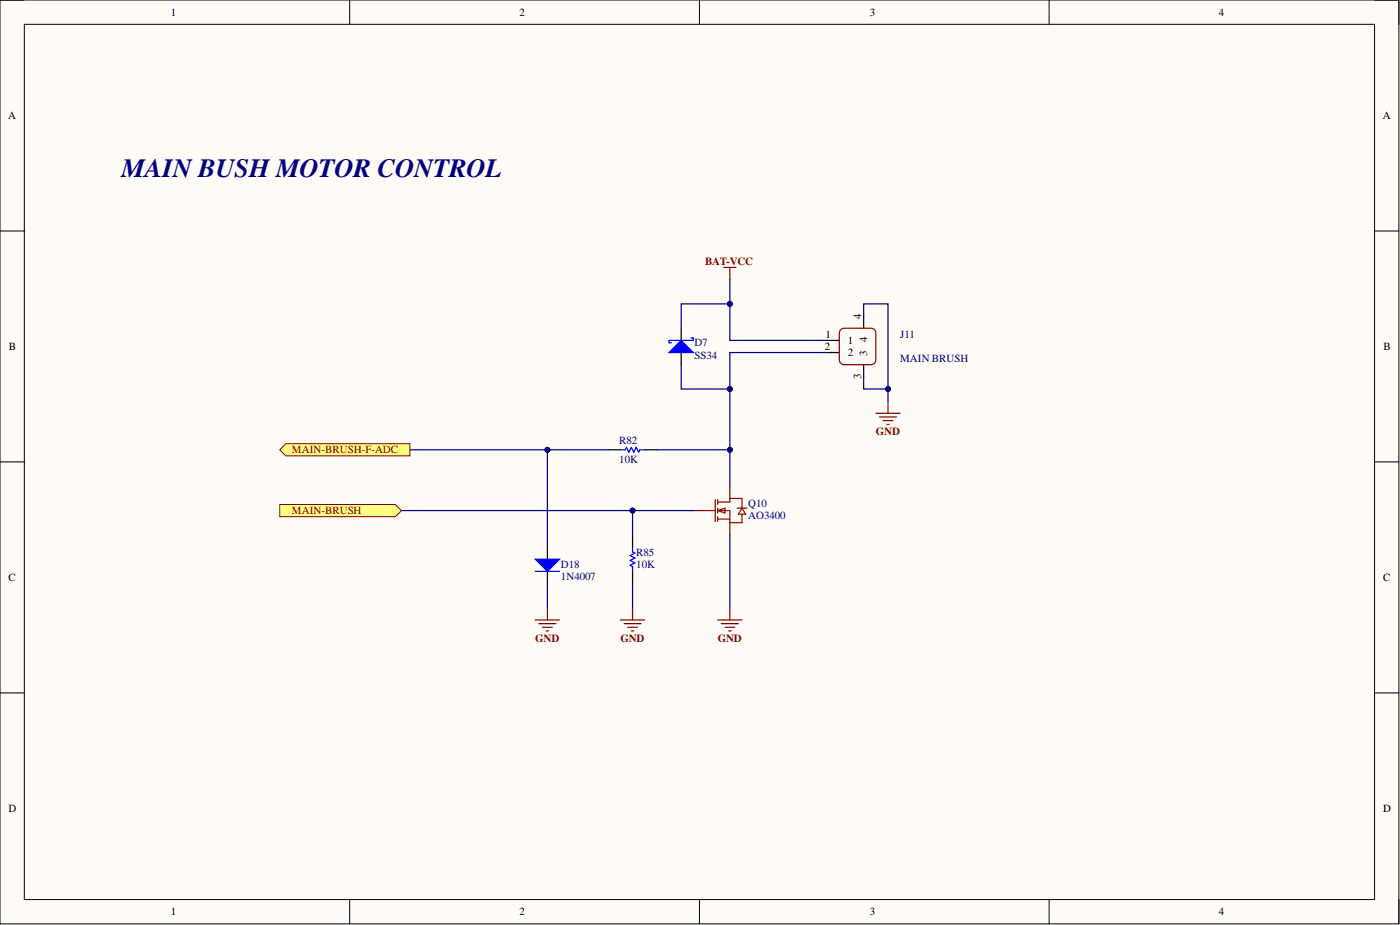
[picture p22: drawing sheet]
<svg xmlns="http://www.w3.org/2000/svg" width="292mm" height="193mm" viewBox="0 0 292 193" stroke-linecap="round" stroke-linejoin="round" font-family="sans-serif">
<defs><g id="words">
<text font-size="5.5" fill="#000080" x="25.4" y="36.9">MAIN BUSH MOTOR CONTROL</text>
<g font-size="2.3">
<text x="35.6" y="3.3">1</text>
<text x="108.4" y="3.3">2</text>
<text x="181.5" y="3.3">3</text>
<text x="254.3" y="3.3">4</text>
<text x="1.7" y="24.9">A</text>
<text x="288.5" y="24.9">A</text>
<text x="172.2" y="70.5">1</text>
<text x="176.9" y="71.8">1</text>
<text x="179.7" y="66.4" transform="rotate(-90 179.7 66.4)">4</text>
<text x="181" y="71.3" transform="rotate(-90 181 71.3)">4</text>
<text x="1.9" y="73">B</text>
<text x="172.1" y="73">2</text>
<text x="176.9" y="74.3">2</text>
<text x="181" y="74.3" transform="rotate(-90 181 74.3)">3</text>
<text x="288.7" y="73">B</text>
<text x="179.7" y="79" transform="rotate(-90 179.7 79)">3</text>
<text x="1.8" y="121.2">C</text>
<text x="288.6" y="121.2">C</text>
<text x="1.8" y="169.4">D</text>
<text x="288.6" y="169.4">D</text>
<text x="35.6" y="191">1</text>
<text x="108.4" y="191">2</text>
<text x="181.5" y="191">3</text>
<text x="254.3" y="191">4</text>
</g>
<g font-size="2.3" fill="#800000">
<text x="147.1" y="55.3">BAT-VCC</text>
<text x="60.9" y="94.6">MAIN-BRUSH-F-ADC</text>
<text x="182.7" y="90.8">GND</text>
<text x="60.9" y="107.3">MAIN-BRUSH</text>
<text x="111.7" y="133.9">GND</text>
<text x="129.4" y="133.9">GND</text>
<text x="149.7" y="133.9">GND</text>
</g>
<g font-size="2.3" fill="#000080">
<text x="187.8" y="70.5">J11</text>
<text x="144.9" y="72.3">D7</text>
<text x="144.9" y="74.8">SS34</text>
<text x="187.8" y="75.6">MAIN BRUSH</text>
<text x="129.2" y="92.6">R82</text>
<text x="129.2" y="96.6">10K</text>
<text x="156.1" y="105.8">Q10</text>
<text x="156.1" y="108.3">AO3400</text>
<text x="117" y="118.4">D18</text>
<text x="132.7" y="115.9">R85</text>
<text x="132.7" y="118.4">10K</text>
<text x="117" y="121">1N4007</text>
</g>
</g></defs>
<path d="M0 0h291.9v192.7h-291.9z" fill-rule="evenodd" fill="#fffcf8"/>
<path d="M0 0h291.9v192.7h-291.9z" fill="none" stroke="#000" stroke-width=".21"/>
<path d="M5.1 5.1h281.7v182.6h-281.7z" fill-rule="evenodd" fill="#fffcf8"/>
<g fill="none" stroke="#000" stroke-width=".21">
<path d="M0 0h5.1M5.1 5.1h281.7v182.6h-281.7zM73 0v5.1M145.9 0v5.1M218.9 0v5.1M286.8 0h5.1v5.1M0 48.2h5.1M286.8 48.2h5.1M0 96.4h5.1M286.8 96.4h5.1M0 144.6h5.1M286.8 144.6h5.1"/>
<path d="M73 187.7v5M145.9 187.7v5M218.9 187.7v5M291.9 187.7v5"/>
</g>
<path d="M147.2 106.5h2M149.2 104.2v4.6M149.7 106.5l1.6-.5v1zM149.7 104.7h2.6v-.7h2.5v2M149.7 106.5h2.6v2.5h2.5v-1.7M149.7 108.3h2.6M149.7 104.2v1M149.7 106v1M149.7 107.8v1M153.8 106h2M154.8 106l.8 1.3h-1.5z" fill="none" stroke="#a00000" stroke-width=".25"/>
<path d="M144.7 106.5h2.5M152.3 101.4v2.6M152.3 109v2.6" fill="none" stroke="#800" stroke-width=".25"/>
<path d="M142.1 68.5v2.5M142.1 73.5v2.6M172.6 71h2.5M172.6 73.5h2.5M180.2 65.9v2.6M180.2 76.1v2.5" fill="none" stroke="#000" stroke-width=".25"/>
<path d="M175.4 68.8l.7-.3h5.6a1 1 0 0 1 1 1v5.6a.99 .99 0 0 1-1 1h-5.6a1 1 0 0 1-1-1v-5.6z" fill="none" stroke="#980000" stroke-width=".25"/>
<path d="M182.7 86.2h5.1M183.5 87h3.5M184.3 87.7h2M185 88.5h.5M185.3 83.7v2.5" fill="none" stroke="#800000" stroke-width=".25"/>
<path d="M139.6 73.5l2.5-2.5 2.6 2.5z" fill="#00f"/>
<path d="M139.6 73.5l2.5-2.5 2.6 2.5zM144.2 70.5h.5v.5h-5.1v.5h.5M132 114.1v1l.5 .3-1 .5 1 .5-1 .5 1 .5-1 .5 .5 .3v1" fill="none" stroke="#00f" stroke-width=".25"/>
<path d="M149.7 129.3h5.1M150.5 130.1h3.6M151.3 130.9h2M152 131.6h.5M152.3 126.8v2.5" fill="none" stroke="#800000" stroke-width=".25"/>
<path d="M132 111.6v2.5M132 119.2v2.5" fill="none" stroke="#000" stroke-width=".25"/>
<path d="M58.4 105.2h24.1l1.3 1.3-1.3 1.3h-24.1z" fill-rule="evenodd" fill="#ffff80"/>
<path d="M58.4 105.2h24.1l1.3 1.3-1.3 1.3h-24.1z" fill="none" stroke="#800000" stroke-width=".21"/>
<path d="M151 55.8h2.5M152.3 55.8v2.5M129.4 129.3h5.1M130.2 130.1h3.6M131 130.9h2M131.7 131.6h.5M132 126.8v2.5" fill="none" stroke="#800000" stroke-width=".25"/>
<path d="M180.2 65.9v-2.5h5.1v20.3" fill="none" stroke="#000080" stroke-width=".25"/>
<circle cx="185.3" cy="81.2" r=".51" fill="#000080"/>
<circle cx="185.3" cy="81.2" r=".51" fill="none" stroke="#000080" stroke-width=".21"/>
<path d="M180.2 78.6v2.6h5.1" fill="none" stroke="#000080" stroke-width=".25"/>
<circle cx="185.3" cy="81.2" r=".51" fill="#000080"/>
<circle cx="185.3" cy="81.2" r=".51" fill="none" stroke="#000080" stroke-width=".21"/>
<path d="M152.3 58.3v12.7h20.3" fill="none" stroke="#000080" stroke-width=".25"/>
<circle cx="152.3" cy="63.4" r=".51" fill="#000080"/>
<circle cx="152.3" cy="63.4" r=".51" fill="none" stroke="#000080" stroke-width=".21"/>
<path d="M172.6 73.5h-20.3v27.9" fill="none" stroke="#000080" stroke-width=".25"/>
<circle cx="152.3" cy="81.2" r=".51" fill="#000080"/>
<circle cx="152.3" cy="81.2" r=".51" fill="none" stroke="#000080" stroke-width=".21"/>
<circle cx="152.3" cy="93.8" r=".51" fill="#000080"/>
<circle cx="152.3" cy="93.8" r=".51" fill="none" stroke="#000080" stroke-width=".21"/>
<path d="M152.3 63.4h-10.2v5.1" fill="none" stroke="#000080" stroke-width=".25"/>
<circle cx="152.3" cy="63.4" r=".51" fill="#000080"/>
<circle cx="152.3" cy="63.4" r=".51" fill="none" stroke="#000080" stroke-width=".21"/>
<path d="M142.1 76.1v5.1h10.2" fill="none" stroke="#000080" stroke-width=".25"/>
<circle cx="152.3" cy="81.2" r=".51" fill="#000080"/>
<circle cx="152.3" cy="81.2" r=".51" fill="none" stroke="#000080" stroke-width=".21"/>
<path d="M132 106.5v5.1M152.3 111.6v15.2" fill="none" stroke="#000080" stroke-width=".25"/>
<circle cx="132" cy="106.5" r=".51" fill="#000080"/>
<circle cx="132" cy="106.5" r=".51" fill="none" stroke="#000080" stroke-width=".21"/>
<path d="M83.8 106.5h60.9M132 121.7v5.1" fill="none" stroke="#000080" stroke-width=".25"/>
<circle cx="132" cy="106.5" r=".51" fill="#000080"/>
<circle cx="132" cy="106.5" r=".51" fill="none" stroke="#000080" stroke-width=".21"/>
<path d="M114.2 114.1v2.6M114.2 119.2v2.5" fill="none" stroke="#000" stroke-width=".25"/>
<path d="M111.7 116.7h5l-2.5 2.5z" fill="#00f"/>
<path d="M129.4 93.8h1.1l.2-.5 .5 1 .5-1 .5 1 .5-1 .5 1 .3-.5h1M111.7 116.7h5l-2.5 2.5zM111.7 119.2h5" fill="none" stroke="#00f" stroke-width=".25"/>
<path d="M126.9 93.8h2.5M134.5 93.8h2.6" fill="none" stroke="#000" stroke-width=".25"/>
<path d="M111.7 129.3h5M112.4 130.1h3.6M113.2 130.9h2M114 131.6h.5M114.2 126.8v2.5" fill="none" stroke="#800000" stroke-width=".25"/>
<path d="M137.1 93.8h15.2" fill="none" stroke="#000080" stroke-width=".25"/>
<circle cx="152.3" cy="93.8" r=".51" fill="#000080"/>
<circle cx="152.3" cy="93.8" r=".51" fill="none" stroke="#000080" stroke-width=".21"/>
<path d="M126.9 93.8h-12.7v20.3" fill="none" stroke="#000080" stroke-width=".25"/>
<circle cx="114.2" cy="93.8" r=".51" fill="#000080"/>
<circle cx="114.2" cy="93.8" r=".51" fill="none" stroke="#000080" stroke-width=".21"/>
<path d="M114.2 121.7v5.1" fill="none" stroke="#000080" stroke-width=".25"/>
<path d="M58.4 93.8l1.2-1.2h25.9v2.5h-25.9z" fill-rule="evenodd" fill="#ffff80"/>
<path d="M58.4 93.8l1.2-1.2h25.9v2.5h-25.9z" fill="none" stroke="#800000" stroke-width=".21"/>
<path d="M85.5 93.8h28.7" fill="none" stroke="#000080" stroke-width=".25"/>
<circle cx="114.2" cy="93.8" r=".51" fill="#000080"/>
<circle cx="114.2" cy="93.8" r=".51" fill="none" stroke="#000080" stroke-width=".21"/>
<use href="#words"/>
</svg>
